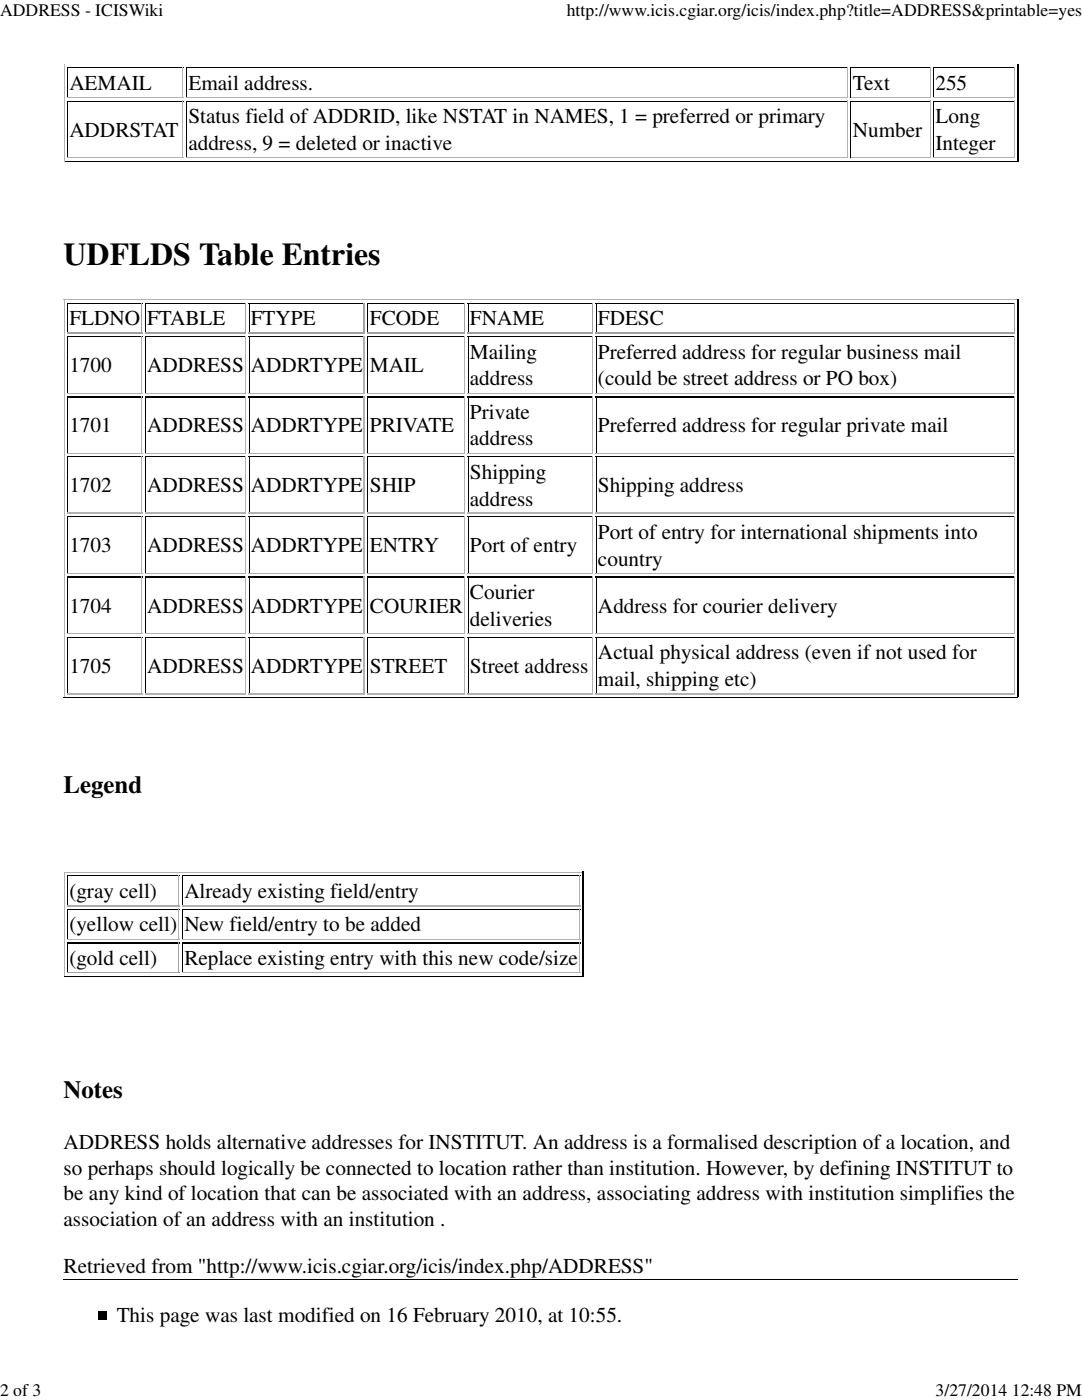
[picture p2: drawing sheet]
<svg xmlns="http://www.w3.org/2000/svg" width="216mm" height="279mm" viewBox="0 0 216 279" stroke-linecap="round" stroke-linejoin="round" font-family="sans-serif">
<defs><g id="words">
<text font-size="6.3" x="12.7" y="52.9">UDFLDS Table Entries</text>
<g font-size="5">
<text x="12.7" y="158.3">Legend</text>
<text x="12.7" y="219.1">Notes</text>
</g>
<g font-size="4.2">
<text x="13.8" y="17.9">AEMAIL</text>
<text x="37.6" y="17.9">Email address.</text>
<text x="170.2" y="17.9">Text</text>
<text x="186.6" y="17.9">255</text>
<text x="13.8" y="27.3">ADDRSTAT</text>
<text x="37.6" y="24.6">Status field of ADDRID, like NSTAT in NAMES, 1 = preferred or primary</text>
<text x="37.6" y="29.9">address, 9 = deleted or inactive</text>
<text x="170.2" y="27.3">Number</text>
<text x="186.6" y="24.6">Long</text>
<text x="186.6" y="29.9">Integer</text>
<text x="13.8" y="64.9">FLDNO FTABLE</text>
<text x="50" y="64.9">FTYPE</text>
<text x="73.8" y="64.9">FCODE</text>
<text x="93.8" y="64.9">FNAME</text>
<text x="119.3" y="64.9">FDESC</text>
<text x="93.8" y="71.6">Mailing</text>
<text x="119.3" y="71.6">Preferred address for regular business mail</text>
<text x="13.8" y="74.3">1700</text>
<text x="29.4" y="74.3">ADDRESS ADDRTYPE MAIL</text>
<text x="93.8" y="76.9">address</text>
<text x="119.3" y="76.9">(could be street address or PO box)</text>
<text x="93.8" y="83.6">Private</text>
<text x="13.8" y="86.3">1701</text>
<text x="29.4" y="86.3">ADDRESS ADDRTYPE PRIVATE</text>
<text x="93.8" y="88.9">address</text>
<text x="119.3" y="86.3">Preferred address for regular private mail</text>
<text x="93.8" y="95.6">Shipping</text>
<text x="13.8" y="98.3">1702</text>
<text x="29.4" y="98.3">ADDRESS ADDRTYPE SHIP</text>
<text x="93.8" y="100.9">address</text>
<text x="119.3" y="98.3">Shipping address</text>
<text x="119.3" y="107.6">Port of entry for international shipments into</text>
<text x="13.8" y="110.2">1703</text>
<text x="29.4" y="110.2">ADDRESS ADDRTYPE ENTRY</text>
<text x="93.8" y="110.2">Port of entry</text>
<text x="119.3" y="112.9">country</text>
<text x="93.8" y="119.6">Courier</text>
<text x="13.8" y="122.3">1704</text>
<text x="29.4" y="122.3">ADDRESS ADDRTYPE COURIER</text>
<text x="93.8" y="124.9">deliveries</text>
<text x="119.3" y="122.3">Address for courier delivery</text>
<text x="119.3" y="131.6">Actual physical address (even if not used for</text>
<text x="13.8" y="134.2">1705</text>
<text x="29.4" y="134.2">ADDRESS ADDRTYPE STREET</text>
<text x="93.8" y="134.2">Street address</text>
<text x="119.3" y="136.9">mail, shipping etc)</text>
<text x="13.8" y="179.2">(gray cell)</text>
<text x="36.8" y="179.2">Already existing field/entry</text>
<text x="13.8" y="185.9">(yellow cell) New field/entry to be added</text>
<text x="13.8" y="192.6">(gold cell)</text>
<text x="36.8" y="192.6">Replace existing entry with this new code/size</text>
<text x="12.7" y="229.4">ADDRESS holds alternative addresses for INSTITUT. An address is a formalised description of a location, and</text>
<text x="12.7" y="234.5">so perhaps should logically be connected to location rather than institution. However, by defining INSTITUT to</text>
<text x="12.7" y="239.6">be any kind of location that can be associated with an address, associating address with institution simplifies the</text>
<text x="12.7" y="244.6">association of an address with an institution .</text>
<text x="12.7" y="254">Retrieved from &quot;http://www.icis.cgiar.org/icis/index.php/ADDRESS&quot;</text>
<text x="23.3" y="263.7">This page was last modified on 16 February 2010, at 10:55.</text>
</g>
<g font-size="3.5">
<text x="0" y="3.2">ADDRESS - ICISWiki</text>
<text x="113.1" y="3.2">http://www.icis.cgiar.org/icis/index.php?title=ADDRESS&amp;printable=yes</text>
<text x="0" y="278.5">2 of 3</text>
<text x="186.7" y="278.5">3/27/2014 12:48 PM</text>
</g>
</g></defs>
<path d="M203.1 12.7v19.6" fill="none" stroke="#000" stroke-width=".21"/>
<path d="M12.8 32.2h190.2" fill="none" stroke="#000" stroke-width=".2"/>
<path d="M12.8 12.7v19.6" fill="none" stroke="#b2b2b2" stroke-width=".2"/>
<path d="M13.4 13.4h23.2v6.2h-23.2z" fill="#fff"/>
<path d="M13.4 13.5h23.2M13.5 13.5v6.1" fill="none" stroke="#000" stroke-width=".2"/>
<path d="M13.4 19.5h23.2M36.5 13.4v6" fill="none" stroke="#b2b2b2" stroke-width=".2"/>
<path d="M37.1 13.4h132.1v6.2h-132.1z" fill="#fff"/>
<path d="M37.1 13.5h132.1M37.2 13.5v6.1" fill="none" stroke="#000" stroke-width=".2"/>
<path d="M37.1 19.5h132.1M169.1 13.4v6" fill="none" stroke="#b2b2b2" stroke-width=".2"/>
<path d="M169.7 13.4h16v6.2h-16z" fill="#fff"/>
<path d="M169.7 13.5h16M169.8 13.5v6.1" fill="none" stroke="#000" stroke-width=".2"/>
<path d="M169.7 19.5h16M185.6 13.4v6" fill="none" stroke="#b2b2b2" stroke-width=".2"/>
<path d="M186.2 13.4h16.3v6.2h-16.3z" fill="#fff"/>
<path d="M186.2 13.5h16.3M186.3 13.5v6.1" fill="none" stroke="#000" stroke-width=".2"/>
<path d="M186.2 19.5h16.3M202.4 13.4v6" fill="none" stroke="#b2b2b2" stroke-width=".2"/>
<path d="M13.4 20.1h23.2v11.4h-23.2z" fill="#fff"/>
<path d="M13.4 20.2h23.2M13.5 20.3v11.2" fill="none" stroke="#000" stroke-width=".2"/>
<path d="M13.4 31.5h23.2M36.5 20.1v11.3" fill="none" stroke="#b2b2b2" stroke-width=".2"/>
<path d="M37.1 20.1h132.1v11.4h-132.1z" fill="#fff"/>
<path d="M37.1 20.2h132.1M37.2 20.3v11.2" fill="none" stroke="#000" stroke-width=".2"/>
<path d="M37.1 31.5h132.1M169.1 20.1v11.3" fill="none" stroke="#b2b2b2" stroke-width=".2"/>
<path d="M169.7 20.1h16v11.4h-16z" fill="#fff"/>
<path d="M169.7 20.2h16M169.8 20.3v11.2" fill="none" stroke="#000" stroke-width=".2"/>
<path d="M169.7 31.5h16M185.6 20.1v11.3" fill="none" stroke="#b2b2b2" stroke-width=".2"/>
<path d="M186.2 20.1h16.3v11.4h-16.3z" fill="#fff"/>
<path d="M186.2 20.2h16.3M186.3 20.3v11.2M12.7 139.1h190.5" fill="none" stroke="#000" stroke-width=".2"/>
<path d="M186.2 31.5h16.3M202.4 20.1v11.3M12.7 59.8h190.5M12.8 59.9v79.3" fill="none" stroke="#b2b2b2" stroke-width=".2"/>
<path d="M203.1 59.7v79.4" fill="none" stroke="#000" stroke-width=".21"/>
<path d="M13.4 60.4h15v6.2h-15z" fill="#fff"/>
<path d="M13.4 60.5h15M13.5 60.6v6" fill="none" stroke="#000" stroke-width=".2"/>
<path d="M28.3 60.4v6" fill="none" stroke="#9e9e9e" stroke-width=".2"/>
<path d="M13.4 66.5h15" fill="none" stroke="#9e9e9e" stroke-width=".21"/>
<path d="M28.9 60.4h20.2v6.2h-20.2z" fill="#fff"/>
<path d="M28.9 60.5h20.2M29 60.6v6" fill="none" stroke="#000" stroke-width=".2"/>
<path d="M49 60.4v6" fill="none" stroke="#9e9e9e" stroke-width=".2"/>
<path d="M28.9 66.5h20.2" fill="none" stroke="#9e9e9e" stroke-width=".21"/>
<path d="M49.6 60.4h23.2v6.2h-23.2z" fill="#fff"/>
<path d="M49.6 60.5h23.2M49.7 60.6v6" fill="none" stroke="#000" stroke-width=".2"/>
<path d="M49.6 66.5h23.2M72.7 60.4v6" fill="none" stroke="#9e9e9e" stroke-width=".21"/>
<path d="M73.3 60.4h19.5v6.2h-19.5z" fill="#fff"/>
<path d="M73.3 60.5h19.5M73.4 60.6v6" fill="none" stroke="#000" stroke-width=".2"/>
<path d="M92.7 60.4v6" fill="none" stroke="#9e9e9e" stroke-width=".2"/>
<path d="M73.3 66.5h19.5" fill="none" stroke="#9e9e9e" stroke-width=".21"/>
<path d="M93.3 60.4h25v6.2h-25z" fill="#fff"/>
<path d="M93.3 60.5h25M93.4 60.6v6" fill="none" stroke="#000" stroke-width=".2"/>
<path d="M118.2 60.4v6" fill="none" stroke="#9e9e9e" stroke-width=".2"/>
<path d="M93.3 66.5h25" fill="none" stroke="#9e9e9e" stroke-width=".21"/>
<path d="M118.9 60.4h83.6v6.2h-83.6z" fill="#fff"/>
<path d="M13.4 67.2h15M13.5 67.3v11.3M28.9 67.2h20.2M29 67.3v11.3M49.6 67.2h23.2M49.7 67.3v11.3M118.9 60.5h83.6M119 60.6v6" fill="none" stroke="#000" stroke-width=".2"/>
<path d="M202.4 60.4v6" fill="none" stroke="#9e9e9e" stroke-width=".2"/>
<path d="M118.9 66.5h83.6" fill="none" stroke="#9e9e9e" stroke-width=".21"/>
<path d="M13.4 78.5h15M28.3 67.1v11.3M28.9 78.5h20.2M49 67.1v11.3M49.6 78.5h23.2" fill="none" stroke="#b2b2b2" stroke-width=".2"/>
<path d="M72.7 67.1v11.3" fill="none" stroke="#b2b2b2" stroke-width=".21"/>
<path d="M73.3 67.1h19.5v11.5h-19.5z" fill="#fff"/>
<path d="M13.5 79.3v11.3M29 79.3v11.3M49.7 79.3v11.3M73.3 67.2h19.5M73.4 67.3v11.3M93.3 67.2h25M93.4 67.3v11.3M118.9 67.2h83.6M119 67.3v11.3" fill="none" stroke="#000" stroke-width=".2"/>
<path d="M28.3 79.1v11.3M49 79.1v11.3M73.3 78.5h19.5M92.7 67.1v11.3M93.3 78.5h25M118.2 67.1v11.3M118.9 78.5h83.6M202.4 67.1v11.3M13.4 90.5h15M28.9 90.5h20.2M49.6 90.5h23.2" fill="none" stroke="#b2b2b2" stroke-width=".2"/>
<path d="M13.4 79.2h15M28.9 79.2h20.2M49.6 79.2h23.2" fill="none" stroke="#000" stroke-width=".21"/>
<path d="M72.7 79.1v11.3" fill="none" stroke="#b2b2b2" stroke-width=".21"/>
<path d="M73.3 79.1h19.5v11.5h-19.5z" fill="#fff"/>
<path d="M73.3 79.2h19.5M93.3 79.2h25M118.9 79.2h83.6" fill="none" stroke="#000" stroke-width=".21"/>
<path d="M73.4 79.3v11.3M93.4 79.3v11.3M119 79.3v11.3M13.4 91.2h15M13.5 91.3v11.3M28.9 91.2h20.2M29 91.3v11.3M49.6 91.2h23.2M49.7 91.3v11.3" fill="none" stroke="#000" stroke-width=".2"/>
<path d="M92.7 79.1v11.3M118.2 79.1v11.3M202.4 79.1v11.3M28.3 91.1v11.3M49 91.1v11.3M73.3 90.5h19.5M93.3 90.5h25M118.9 90.5h83.6" fill="none" stroke="#b2b2b2" stroke-width=".2"/>
<path d="M72.7 91.1v11.3M13.4 102.5h15M28.9 102.5h20.2M49.6 102.5h23.2" fill="none" stroke="#b2b2b2" stroke-width=".21"/>
<path d="M73.3 91.1h19.5v11.5h-19.5z" fill="#fff"/>
<path d="M73.3 91.2h19.5M73.4 91.3v11.3M93.3 91.2h25M93.4 91.3v11.3M118.9 91.2h83.6M119 91.3v11.3M13.4 103.2h15M13.5 103.3v11.3M28.9 103.2h20.2M29 103.3v11.3M49.6 103.2h23.2M49.7 103.3v11.3" fill="none" stroke="#000" stroke-width=".2"/>
<path d="M92.7 91.1v11.3M118.2 91.1v11.3M202.4 91.1v11.3M13.4 114.5h15M28.3 103.1v11.3M28.9 114.5h20.2M49 103.1v11.3M49.6 114.5h23.2" fill="none" stroke="#b2b2b2" stroke-width=".2"/>
<path d="M72.7 103.1v11.3M73.3 102.5h19.5M93.3 102.5h25M118.9 102.5h83.6" fill="none" stroke="#b2b2b2" stroke-width=".21"/>
<path d="M73.3 103.1h19.5v11.5h-19.5z" fill="#fff"/>
<path d="M13.5 115.3v11.2M29 115.3v11.2M49.7 115.3v11.2M73.3 103.2h19.5M73.4 103.3v11.3M93.3 103.2h25M93.4 103.3v11.3M118.9 103.2h83.6M119 103.3v11.3" fill="none" stroke="#000" stroke-width=".2"/>
<path d="M28.3 115.1v11.3M49 115.1v11.3M73.3 114.5h19.5M92.7 103.1v11.3M93.3 114.5h25M118.2 103.1v11.3M118.9 114.5h83.6M202.4 103.1v11.3M13.4 126.4h15M28.9 126.4h20.2M49.6 126.4h23.2" fill="none" stroke="#b2b2b2" stroke-width=".2"/>
<path d="M13.4 115.2h15M28.9 115.2h20.2M49.6 115.2h23.2" fill="none" stroke="#000" stroke-width=".21"/>
<path d="M72.7 115.1v11.3" fill="none" stroke="#b2b2b2" stroke-width=".21"/>
<path d="M73.3 115.1h19.5v11.4h-19.5z" fill="#fff"/>
<path d="M73.3 115.2h19.5M93.3 115.2h25M118.9 115.2h83.6" fill="none" stroke="#000" stroke-width=".21"/>
<path d="M73.4 115.3v11.2M93.4 115.3v11.2M119 115.3v11.2M13.4 127.2h15M13.5 127.3v11.3M28.9 127.2h20.2M29 127.3v11.3M49.6 127.2h23.2M49.7 127.3v11.3" fill="none" stroke="#000" stroke-width=".2"/>
<path d="M92.7 115.1v11.3M118.2 115.1v11.3M202.4 115.1v11.3M28.3 127.1v11.2M49 127.1v11.2M73.3 126.4h19.5M93.3 126.4h25M118.9 126.4h83.6" fill="none" stroke="#b2b2b2" stroke-width=".2"/>
<path d="M13.4 138.5h15M28.9 138.5h20.2M49.6 138.5h23.2M72.7 127.1v11.2" fill="none" stroke="#b2b2b2" stroke-width=".21"/>
<path d="M73.3 127.1h19.5v11.5h-19.5z" fill="#fff"/>
<path d="M73.3 127.2h19.5M73.4 127.3v11.3M93.3 127.2h25M93.4 127.3v11.3M118.9 127.2h83.6M119 127.3v11.3M12.7 194.9h103.8" fill="none" stroke="#000" stroke-width=".2"/>
<path d="M92.7 127.1v11.2M118.2 127.1v11.2M202.4 127.1v11.2M12.7 174h103.8M12.8 174.1v20.8" fill="none" stroke="#b2b2b2" stroke-width=".2"/>
<path d="M73.3 138.5h19.5M93.3 138.5h25M118.9 138.5h83.6" fill="none" stroke="#b2b2b2" stroke-width=".21"/>
<path d="M116.4 173.9v20.9" fill="none" stroke="#000" stroke-width=".21"/>
<path d="M13.4 174.7h22.4v6.1h-22.4z" fill="#fff"/>
<path d="M13.4 174.8h22.4M13.5 174.8v6M36.3 174.8h79.4M36.4 174.8v6" fill="none" stroke="#000" stroke-width=".2"/>
<path d="M35.7 174.7v5.9" fill="none" stroke="#a8a8a8" stroke-width=".2"/>
<path d="M13.4 180.7h22.4" fill="none" stroke="#a8a8a8" stroke-width=".21"/>
<path d="M115.7 174.7v5.9" fill="none" stroke="#b2b2b2" stroke-width=".2"/>
<path d="M36.3 180.7h79.4" fill="none" stroke="#b2b2b2" stroke-width=".21"/>
<path d="M13.4 181.4h22.4v6.1h-22.4z" fill="#fff"/>
<path d="M13.4 181.4h22.4M13.5 181.5v6M36.3 181.4h79.4M36.4 181.5v6" fill="none" stroke="#000" stroke-width=".2"/>
<path d="M13.4 187.5h22.4M35.7 181.4v6M36.3 187.5h79.4M115.7 181.4v6" fill="none" stroke="#b2b2b2" stroke-width=".2"/>
<path d="M13.4 188h22.4v6.2h-22.4z" fill="#fff"/>
<path d="M13.4 188.2h22.4M36.3 188.2h79.4" fill="none" stroke="#000" stroke-width=".21"/>
<path d="M13.5 188.3v5.9M36.4 188.3v5.9" fill="none" stroke="#000" stroke-width=".2"/>
<path d="M13.4 194.1h22.4M35.7 188v6.1" fill="none" stroke="#a3a3a3" stroke-width=".2"/>
<path d="M36.3 194.1h79.4M115.7 188v6.1" fill="none" stroke="#b2b2b2" stroke-width=".2"/>
<path d="M12.7 255.4h190.5v11.3h-190.5z" fill="#fff"/>
<path d="M12.7 255.4h190.5" fill="none" stroke="#000" stroke-width=".2"/>
<path d="M19.6 261.7h1.6v1.6h-1.6z" fill="#000"/>
<use href="#words"/>
</svg>
